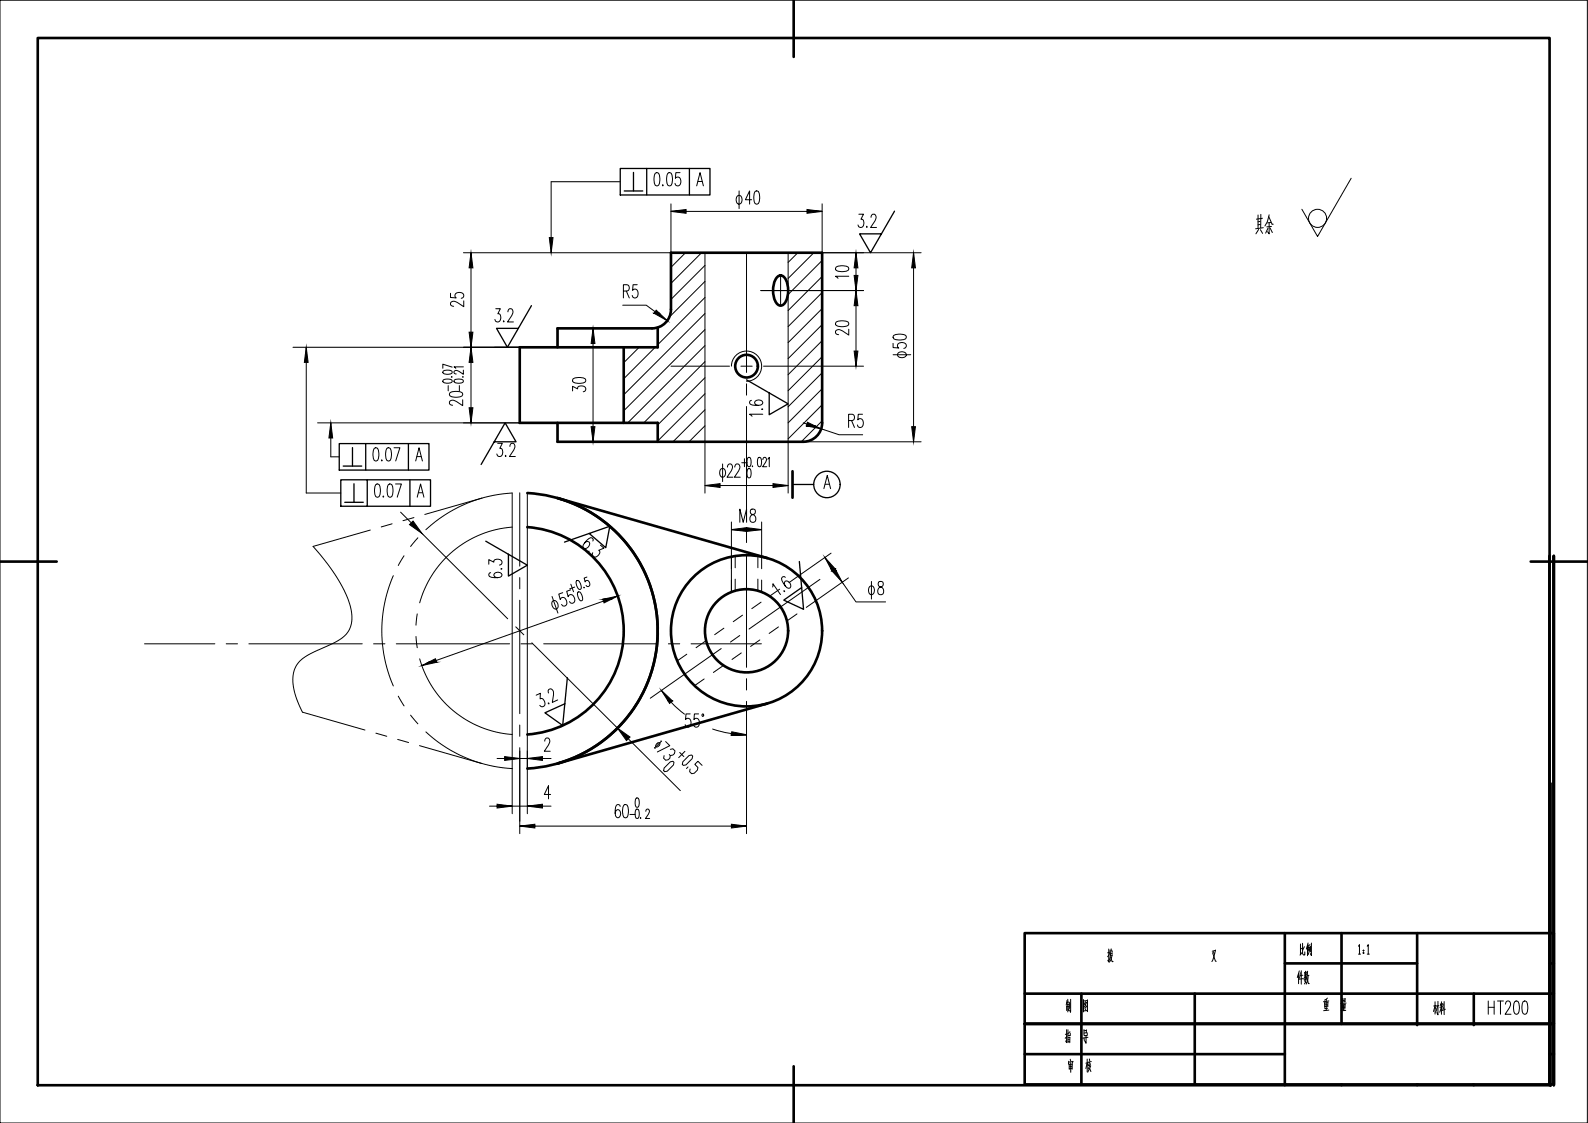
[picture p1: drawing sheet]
<svg xmlns="http://www.w3.org/2000/svg" width="420mm" height="297mm" viewBox="0 0 420 297" stroke-linecap="round" stroke-linejoin="round" font-family="sans-serif">
<defs><g id="words">
<text font-size="8.4" x="337.6" y="63.1" transform="rotate(-90 337.6 63.1)">其余</text>
<text font-size="7.5" x="234.6" y="159.8" transform="rotate(-90 234.6 159.8)">φ8</text>
<g font-size="7.1">
<text x="117.8" y="82.2">25</text>
<text x="163.7" y="80.1">R5</text>
<text x="225.4" y="90" transform="rotate(-90 225.4 90)">20</text>
<text x="150.3" y="104.8">30</text>
<text x="223.3" y="114.3">R5</text>
<text x="194.4" y="139.3">M8</text>
</g>
<g font-size="6.6">
<text x="219.8" y="74.8">10</text>
<text x="347.1" y="261.4" transform="rotate(-90 347.1 261.4)">件数</text>
<text x="383.5" y="269.5" transform="rotate(-90 383.5 269.5)">材料</text>
</g>
<text font-size="6.2" x="347.8" y="254" transform="rotate(-90 347.8 254)">比例</text>
<text font-size="4.9" x="117.8" y="108.7">20</text>
</g></defs>
<!-- layer: CAXA1 -->
<g fill="none" stroke="#000" stroke-width=".26">
<path d="M197.5 66.9v31.6M201.3 76.9h16.2M206.5 72.9v8M177.5 96.9h15.5M196 96.9h3M202 96.9h15.5M197.5 101.5v3M197.5 107.5v30M137.5 130.4v19.4M137.5 152.8v3M137.5 158.8v30M197.5 140.5v3"/>
<path d="M197.5 146.5v30M216.9 153.2l-18.7 13.2M409.9 147v26.5M38.2 170.3h18.6M59.8 170.3h3M65.8 170.3h30M98.8 170.3h3M104.8 170.3h30M137.8 170.3h3M143.8 170.3h30M176.8 170.3h3M182.8 170.3h18.7"/>
<path d="M190.8 171.6l-18.7 13.1M195.7 168.1l-2.4 1.7M197.5 179.5v3M409.9 176.5v3M137.5 191.8v3M137.5 197.8v19.4M197.5 185.5v31.7M409.9 182.5v30M409.9 215.5v3M409.9 221.5v30M409.9 254.5v3M409.9 260.5v26.5"/>
</g>
<!-- layer: CAXA0 -->
<g fill="none" stroke="#000" stroke-width=".7">
<path d="M10 10.1h400v276.9h-400zM210 .1v15M165 91.9v20M174 86.6v5.3h-36.5v20h36.5v5M177.5 81.9a5 5 0 0 1-5 5h-25M177.5 81.9v-15h40v45M217.5 111.8a5 5 0 0 1-5 5l-65 .1M139.5 139.4a27.5 27.5 0 0 1 25.5 27.4 27.5 27.5 0 0 1-25.5 27.5M139.5 130.4a36.5 36.5 0 0 1 34.3 32.4 36.5 36.5 0 0 1-26.3 39.2M147.5 131.7a36.5 36.5 0 0 1 26.3 39.2 36.5 36.5 0 0 1-34.3 32.4M0 148.5h15M405 148.5h15"/>
<path d="M409.9 147v140M411.1 147v140v-140M410.3 207.2v80M271.1 246.8h140v40h-140zM339.9 246.8v40.2M339.9 254.8h35M354.9 246.8v24M374.9 246.8v24.3M409.9 254.8h1.2M271.1 262.8h140M271.1 278.8h68.8M286.1 262.8v24"/>
<path d="M316.1 262.8v24M389.9 262.8v8.3M409.9 278.8h1.2M411.1 270.8h-140h140M210 282v15M354.9 286.8v.2M374.9 286.8v.2M389.9 286.8v.2"/>
<circle cx="197.5" cy="96.8" r="3"/>
<circle cx="197.5" cy="166.8" r="20"/>
<circle cx="197.5" cy="166.8" r="11"/>
</g>
<!-- layer: CAXA3 -->
<path d="M186.5 66.9v50M208.5 66.9v50M193.5 96.8a4 4 0 0 1 4-3.9 4 4 0 0 1 4 3.9 4 4 0 0 1-4 4M135.5 130.4v72.9M139.5 130.4v72.9M82.8 144.5a40.7 40.7 0 0 1 10 16.4 7.1 7.1 0 0 1-4.1 8.9l-4.9 2.3a9.9 9.9 0 0 0-5.7 4.6 11.7 11.7 0 0 0 .7 9l1.2 2.7" fill="none" stroke="#000" stroke-width=".26"/>
<!-- layer: CAXA0 -->
<g fill="none" stroke="#000" stroke-width=".26">
<path d="M0 .1h420v296.9h-420zM181.4 66.9l-3.9 3.8M185.6 66.9l-8.1 8.1M186.5 78.7l-12.5 12.5M186.5 74.4l-9.4 9.5M186.5 70.2l-9 9M211.1 66.9l-2.6 2.5M215.3 66.9l-6.8 6.8M217.5 73.1l-9 9M217.5 68.9l-9 9M217.5 77.4l-9 9M169.1 91.9l-4.1 4"/>
<path d="M173.4 91.9l-8.4 8.3M174.5 86.4l-.5 .5M186.5 99.9l-12.5 12.5M186.5 95.7l-16.2 16.2M186.5 91.4l-20.4 20.5M186.5 87.2l-21.5 21.5M186.5 82.9l-21.5 21.5M217.5 81.6l-9 9M217.5 85.9l-9 9M217.5 90.1l-9 9M217.5 94.4l-9 9M217.5 98.6l-9 9"/>
<path d="M186.5 104.1l-12.5 12.5M186.5 108.4l-8.4 8.5M186.5 112.6l-4.2 4.3M217.5 102.8l-9 9M217.5 107.1l-9 9M217.5 111.3l-5.5 5.6M135.5 130.4a36.5 36.5 0 0 0-22.8 9.7M135.5 139.4a27.5 27.5 0 0 0-24.5 20M104.1 152.3a36.4 36.4 0 0 0 0 29.1M106.9 147l-1.5 2.6M110.6 142.2l-2 2.4M110.1 168.4l.3 2.9"/>
<path d="M110.4 162.4l-.3 3M111 174.3a27.5 27.5 0 0 0 24.5 20M105.4 184.1l1.5 2.6M108.6 189.2l2 2.3M112.7 193.6a36.5 36.5 0 0 0 22.8 9.7"/>
</g>
<!-- layer: CAXA2 -->
<g fill="none" stroke="#000" stroke-width=".26">
<path d="M103.7 138.6l-2.8 .8M109.5 136.9l-2.9 .8M127.5 131.7l-15.1 4.4M98 140.2l-15.2 4.3M193.5 147.3v3.1M193.5 153.4v3.2M194.5 147.1v3.1M194.5 153.2v3.1M200.5 147.1v3.1M200.5 153.2v3.1M201.4 159.3l-2.5 1.7M201.5 147.3v3.1"/>
<path d="M201.5 153.4v3.2M206.3 155.8l-2.5 1.8M211.3 152.3l-2.6 1.8M215.9 158.9l-2.6 1.8M181.7 173l-2.5 1.8M186.3 179.6l-2.5 1.8M186.6 169.6l-2.4 1.7M191.2 176.2l-2.4 1.7M191.5 166.2l-2.4 1.7M196.1 172.7l-2.4 1.7M196.5 162.7l-2.5 1.7M201 169.3l-2.4 1.7"/>
<path d="M206 165.8l-2.5 1.8M210.9 162.4l-2.5 1.7M80 188.4l16.6 4.7M99.5 193.9l2.8 .9M105.2 195.6l2.9 .8M111 197.2l16.5 4.8"/>
</g>
<path d="M147.5 86.9v5M147.5 111.9v5M147.5 131.7l55.5 15.9M203 186.1l-55.5 15.9" fill="none" stroke="#000" stroke-width=".7"/>
<!-- layer: CAXA1 -->
<path d="M205.7 73.3a1.26 1.26 0 0 1 2.1 .4 6.6 6.6 0 0 1-.4 6.7 1.26 1.26 0 0 1-2.1-.4 6.6 6.6 0 0 1 .4-6.7z" fill="none" stroke="#000" stroke-width=".7"/>
<!-- layer: CAXA4 -->
<g fill="none" stroke="#000" stroke-width=".26">
<path d="M164.1 48.1h-18.3v18.8M173.4 45.8l.5-.1a1.86 1.86 0 0 1 .7 2l-.3 1.3-.6 .2a1.81 1.81 0 0 1-.7-2zM175.4 48.8v.4l.1-.2M176.7 45.8l.6-.1a1.86 1.86 0 0 1 .6 2l-.3 1.3-.6 .2a1.81 1.81 0 0 1-.6-2zM177.5 55.9h40M177.5 53.9v13h-54.9M179.9 45.7h-1.1l-.1 1.5a.74 .74 0 0 1 .7-.4 .74 .74 0 0 1 .6 .5 1.07 1.07 0 0 1 .1 1.3 1.07 1.07 0 0 1-1.3 .4l-.2-.5M184.3 49.2l.9-3.5 .9 3.5M184.7 48h1.1M195.1 51.8l.3-.1a1.2 1.2 0 0 1 .9 1.1 1.2 1.2 0 0 1-.9 1.2 1.44 1.44 0 0 1-.3-2.2zM195.5 50.5v4.7M198.9 52.8h-1.7l1.1-2.3v3.5"/>
<path d="M199.8 50.7l.5-.2a1.86 1.86 0 0 1 .7 2l-.3 1.3-.6 .2a1.81 1.81 0 0 1-.7-2zM217.5 53.9v13h26.2M227.2 56.7h1.3l-.7 1.3h.3a1.34 1.34 0 0 1-.2 2.2 .71 .71 0 0 1-.9-.7M229.4 59.8v.4l.1-.2M230.5 57.5l.1-.5a.75 .75 0 0 1 1.1-.1 .75 .75 0 0 1 0 1.1l-1.4 2.2h1.6M357.5 47.2l-8.9 15.4-4.1-7.2M124.6 66.9v45M201.3 76.9h27.2M226.5 66.9v30M241.7 66.9v50M77.5 91.9h60M81 91.9v38.5h9.2"/>
<path d="M117.3 98.1l.9-.2a1.09 1.09 0 0 1 1.4 .6 1.82 1.82 0 0 1-2.4 0zM119.5 99.6l.1 .1h-.2M119.6 97.1l-2.4-.8v1.1M122.5 99.6l.1 .1h-.2M122.6 97.9v1.1a3.1 3.1 0 0 0-2-1l-.5 .3v.3l.6 .3M122.6 97h-2.5l.5 .4M131.2 81.7h1.2l-.7 1.3h.4a1.23 1.23 0 0 1 .4 1.3 1.23 1.23 0 0 1-1 .9l-.3-.2-.3-.5M133.3 84.8v.4l.1-.2M134.4 82.5l.1-.5a.75 .75 0 0 1 1.1-.1 .75 .75 0 0 1 0 1.1l-1.3 2.2h1.5M147.5 86.9h11.4M156.9 86.9v30M164.8 80.7h6.2l5.5 4.1"/>
<path d="M217.5 96.9h11M236.3 90.8v1.1l1.5 .2a.73 .73 0 0 1-.4-.8 .73 .73 0 0 1 .6-.6 1.18 1.18 0 0 1 1.8 .9l-.2 .3-.5 .3M236.3 93.8h4.7M236.5 88.7a3.8 3.8 0 0 1 3.1 0l.2 .6a1.81 1.81 0 0 1-2 .6l-1.3-.3-.2-.3zM237.6 93.4a1.32 1.32 0 0 1 2.2 .5 1.27 1.27 0 0 1-1.2 .7 1.27 1.27 0 0 1-1.1-.9zM84 111.9h53.5M87.5 111.9v8.9h2.3M99 118.6l.6-.2a1.84 1.84 0 0 1 .6 2l-.3 1.4-.6 .1a1.86 1.86 0 0 1-.6-2zM102.4 118.6l.5-.2a1.86 1.86 0 0 1 .7 2l-.4 1.4-.5 .1a1.81 1.81 0 0 1-.7-2zM104.2 118.4h1.6l-1.1 3.5M117.3 100.5l.9-.2a1.09 1.09 0 0 1 1.4 .6 1.82 1.82 0 0 1-2.4 0zM118.6 102v1.4"/>
<path d="M120.2 100.5l1-.2a1.08 1.08 0 0 1 1.4 .6 1.82 1.82 0 0 1-2.5 0zM121.5 102v1.4M131.7 117.3h1.2l-.7 1.3h.4a1.33 1.33 0 0 1-.3 2.2 .7 .7 0 0 1-.8-.7M134.9 118.1l.1-.5a.75 .75 0 0 1 1.1-.1 .75 .75 0 0 1 0 1.1l-1.3 2.2h1.5M147.5 116.9h11.4M186.5 116.9v13.5M198.8 105.9l-.3 .1-.2 .6a2.05 2.05 0 0 0 2.4 .6l.6-.1 .5-.5a1.15 1.15 0 0 0-1.1-.8 1.15 1.15 0 0 0-1 .8l.5 .5 .5 .1M201.7 108.1l.1 .1h-.3M201.8 109.6h-3.5l.7 .5M208.5 116.9v13.5M212.5 111.9l9.5 3.1h6.3M212.5 116.9h31.2"/>
<path d="M99.4 128.2l.6-.2a1.86 1.86 0 0 1 .6 2l-.3 1.3-.5 .2a1.81 1.81 0 0 1-.7-2zM101 121.6v.3l.1-.1M101.4 131.2v.3l.1-.2M102.8 128.2l.5-.2a1.81 1.81 0 0 1 .7 2l-.3 1.3-.6 .2a1.81 1.81 0 0 1-.7-2zM104.6 128h1.6l-1.1 3.5M106 135.5l2.8 2.8M110 121.9l.9-3.5 .9 3.5M110.3 120.8h1.1M110.4 131.5l.9-3.5 .9 3.5M110.7 130.3h1.1M133.8 120.4v.4l.1-.2M186.5 128.4h22"/>
<path d="M190.7 124.1l.4-.2a1.2 1.2 0 0 1 .9 1.2 1.2 1.2 0 0 1-.9 1.1 1.45 1.45 0 0 1-.4-2.1zM191.2 122.7v4.7M192.5 123.6l.1-.5a.75 .75 0 0 1 1.1-.1 .75 .75 0 0 1 0 1.1l-1.3 2.1h1.5M193.5 138.1v18.5M194.4 123.6l.1-.5a.75 .75 0 0 1 1.1-.1 .75 .75 0 0 1 0 1.1l-1.3 2.1h1.6M196.3 122.4h1.4M197 121.3v2.2M197.9 121.1l.4-.1a1.86 1.86 0 0 1 0 2.5h-.2a2.08 2.08 0 0 1-.2-2.4zM197.9 124.1l.4-.2a1.86 1.86 0 0 1 0 2.5h-.2a2.06 2.06 0 0 1-.2-2.3zM199.1 123.2v.3l.1-.2M200.6 121.1l.4-.1a1.83 1.83 0 0 1 0 2.5h-.1a2.13 2.13 0 0 1-.3-2.4zM201.5 138.1v9.2"/>
<path d="M201.8 121.6l.1-.4a.53 .53 0 0 1 .8-.1 .53 .53 0 0 1 0 .8l-.9 1.6h1.1M203.1 121.5l.4-.5v2.5M218 129.3l.9-3.5 .9 3.5M218.3 128.1h1.1M111.7 141.1l22.6 22.6M129.3 149.2v-1.2l1.4 .7v-.3a1.33 1.33 0 0 1 2.1 .2 .7 .7 0 0 1-.6 .9M129.8 151.5l-.3 .1-.2 .5a2.04 2.04 0 0 0 2.4 .7l.6-.1 .5-.6a1.14 1.14 0 0 0-1.1-.7 1.14 1.14 0 0 0-1 .7l.1 .4 .9 .3M132.7 150.4l.1 .1h-.3M146.1 157.8l1.5 4.4M146.1 159.2a.69 .69 0 0 1 1.1-.1 1.19 1.19 0 0 1-.1 2 1.45 1.45 0 0 1-1-1.9zM148.9 156.8l-1.1 .3 .4 1.5a.73 .73 0 0 1 .6-.6 .73 .73 0 0 1 .8 .3 1.07 1.07 0 0 1 .4 1.2 1.07 1.07 0 0 1-1 .8l-.4-.4M151 156l-1.1 .4 .4 1.4a.74 .74 0 0 1 .6-.5 .74 .74 0 0 1 .7 .3 1.07 1.07 0 0 1 .5 1.2 1.07 1.07 0 0 1-1.1 .7l-.3-.4"/>
<path d="M151 154.5l.7 2M152.1 155.3l-1.4 .5M152.6 153.6l.2-.1a1.83 1.83 0 0 1 .8 2.4h-.2a1.86 1.86 0 0 1-.8-2.3zM153 156.6l.1-.1a1.83 1.83 0 0 1 .9 2.4h-.2a1.86 1.86 0 0 1-.8-2.3zM154.5 155.3l.1 .2v-.1M155.3 152.6l-.8 .3 .3 1 .1-.1a.53 .53 0 0 1 .9-.1l.2 .5a.63 .63 0 0 1-.4 1l-.5-.4M155.9 145.8l-.3 .2h.2M156.8 143.1l.2-.3-.3-.5a2.07 2.07 0 0 0-2.1 1.3l-.3 .6 .1 .8a1.14 1.14 0 0 0 1.3-.4 1.14 1.14 0 0 0 .1-1.3h-.8l-.4 .3M158.9 144.2l.9 .8-1.4 .6 .3 .2a1.34 1.34 0 0 1-1.6 1.5 .71 .71 0 0 1-.3-1.1M163.4 157.7l-51.8 18.4M204.4 155.3l.1-.9 2 2.9M207.4 156.2l.2 .3v-.2"/>
<path d="M207.8 152.7l-.3-.2-.5 .2a2.06 2.06 0 0 0 .8 2.3l.4 .5 .8 .1a1.14 1.14 0 0 0 0-1.4 1.14 1.14 0 0 0-1.3-.4l-.2 .3 .3 .9M218.2 147.5l8.3 11.7h7.8M219.9 146.3l-8.6 6M224.5 152.9l-8.6 6M136.5 165.8l2.1 2.1M140.7 170l22.7 22.6M137.5 198.6v21.9M139.5 198.6v16.6M141.8 183.9l1.2-.5-.1 1.5 .3-.2a1.34 1.34 0 0 1 .7 2.1 .71 .71 0 0 1-1.1-.2M144.1 196l.1-.5a.75 .75 0 0 1 1.1-.1 .75 .75 0 0 1 .1 1.1l-1.4 2.2h1.6M145.1 185.9l.1 .3 .1-.2M145.1 183.3l-.1-.5a.75 .75 0 0 1 1-.5 .75 .75 0 0 1 .5 1l-.4 2.5 1.5-.7"/>
<path d="M166.2 195.4l13.8 13.7M173.1 197.7l.3 .3M173.9 196.7a.43 .43 0 0 1 .7-.2 .43 .43 0 0 1-.2 .7 .49 .49 0 0 1-.4 .4 .49 .49 0 0 1-.5-.3zM174.8 196l.2 .1-1.8 1.7M175 182.6a27.5 27.5 0 0 0 6.1 6.3M176.1 196.1l1.1 1.1-3.3 1.7M177.4 198.2l.6-.1 .6 .5-.1 .7-.5 .4-.6 .2-.3-.3M177.4 199.9l-.2 .6-.4 .5-.7 .1-.5-.5 .1-.7M179.8 199l1.1 1.1M181.2 198.7l-1.6 1.7M182.3 199.8l.7-.1 .3 .3-.2 .7-1.6 1.6-.7 .2-.3-.3 .2-.7zM182.6 188.8h-1.1l-.1 1.5a.73 .73 0 0 1 .7-.3 .73 .73 0 0 1 .6 .5 1.07 1.07 0 0 1 0 1.3 1.07 1.07 0 0 1-1.2 .4l-.2-.5"/>
<path d="M184.8 188.8h-1.1l-.1 1.5a.73 .73 0 0 1 .7-.3 .73 .73 0 0 1 .6 .5 1.07 1.07 0 0 1 .1 1.3 1.07 1.07 0 0 1-1.3 .4l-.2-.5M188.6 192.8a27.5 27.5 0 0 0 8.9 1.5M129.5 213.2h16.3M131.5 200.6h14.3M135.5 203.3v11.9M137.5 218.5h60M145.7 210.1h-1.7l1.1-2.3v3.5M164.1 213.3l-.1-.3-.6-.2a2.08 2.08 0 0 0-.6 2.3l.1 .7 .5 .5a1.14 1.14 0 0 0 .8-1.1 1.14 1.14 0 0 0-.8-1.1l-.5 .5-.1 .5M165 213l.6-.2a1.86 1.86 0 0 1 .7 2l-.4 1.3-.5 .2a1.84 1.84 0 0 1-.7-2zM166.7 215.4h1.4M168.3 211.2l.4-.1a1.82 1.82 0 0 1 0 2.4h-.2a2.13 2.13 0 0 1-.2-2.3zM168.3 214.1l.4-.1a1.82 1.82 0 0 1 0 2.5h-.2a2.13 2.13 0 0 1-.2-2.4z"/>
<path d="M169.5 216.3v.2l.1-.1M170.9 214.6l.1-.4a.53 .53 0 0 1 .7 0 .53 .53 0 0 1 0 .8l-.9 1.5h1.1M175.7 203.2l1.7-1.7 .7-.1 .2 .2-.1 .7-1.6 1.7-.7 .1-.3-.3zM182 202.9l-.4 .4M185.8 202.4l-1.1-1-.9 .8 .9 .8-.2 .7-.8 .8-.7 .2-.5-.6 .1-.7M197.5 217.2v3.3M293.4 251v3.5l-.3-.5M293.5 252.5l-.4 .6M293.5 251.9l-.4 .1M293.7 251.3l-.1 1M293.8 253.1l.5 1.3 .2-.1M294 251l-.6 3.1"/>
<path d="M294.1 251.3l.2 .5M294.3 252.6l-.5 .2M294.3 252.5l-.3 1.1-.5 .9M294.4 252.1l-.8 .2M320.8 252l.8 2.3h.2M321.1 251.7l.2 .6M321.6 251.4l-.9 .2M321.6 251.3l-1 3M359.4 250.3l.3-.4v2.5M359.4 252.4h.6M360.7 251.4h.1M360.7 252.1h.1"/>
<path d="M360.8 251.4h.1M360.8 252.1h.1M361.7 250.3l.3-.4v2.5M361.7 252.4h.6M282.2 272.4v3.4l-.2-.5M282.2 266.1v1.2M282.3 264.6l-.1 1M282.4 274l-.6 .6M282.4 273.5l-.5 .1M282.5 264.3v3.4M282.6 272.4v1.5h.6v-.7M282.6 274.3v1.5"/>
<path d="M282.6 266.9l.2 .4M282.8 266.2l-.6 .1M282.8 265l-.5 .2M282.8 266.1v1.1M282.9 265.6l-.8 .2M283 275h-.4M283 265.1v1.6M283 275.5l-.4 .1M283.1 274.4l-.5 .1M283.1 274.3l-.1 1.5M283.1 272.9l-.5 .5M283.3 264.3l-.1 3.5-.2-.6"/>
<path d="M286.7 267.4l1-.1v.2M286.7 264.4v3.3M286.8 272.3l.1 1.6h.8v-.7M286.8 274.6l.1 .7M287 265.6l.7 .7M287 266.7l.3 .5M287.1 266.3l.2 .3M287.2 264.9l-.4 .9M287.3 273.9v2.1l-.3-.6M287.4 265.2l-.3 .1M287.4 272.4v.8M287.4 273.2h-.6"/>
<path d="M287.4 272.6h-.6M287.5 265.1l-.8 1.4M287.7 264.5v3.1M287.7 264.6l-1 .2M287.9 274.4l-1.5 .2M350.5 265.2v1.3M350.9 264.3v2.9M351.2 265.7l-.6 .1M351.2 264l-.8 .5M351.3 266.7l-.8 .1M351.3 265.2l-.8 .1M351.4 265l-.1 1.1"/>
<path d="M351.4 266.1l-.9 .2M351.6 264.7l-1.5 .3M351.6 267.2l-1.4 .1M355.1 265.6v1M355.2 264.1v1.1M355.5 265.7v1.6M355.8 266.1h-.6M355.8 264.6l-.6 .1M355.9 264.2l-.7 .1M355.9 265.7l-.8 .1M355.9 266.8l-.8 .1M355.9 264.1v.8l-.7 .1"/>
<path d="M355.9 265.6v.8l-.8 .1M356.1 267.3l-1.3 .1M356.2 265.3l-1.4 .1M393.8 264.8v3.5M393.8 266.4h1.5M395.3 264.8v3.5M396.2 264.8h1.6M397 264.8v3.5M398.3 265.6l.2-.5a.75 .75 0 0 1 1-.1 .75 .75 0 0 1 .1 1.1l-1.4 2.2h1.6M400.8 264.9l.5-.1a1.86 1.86 0 0 1 .7 2l-.3 1.3-.6 .2a1.81 1.81 0 0 1-.6-2zM403 264.9l.6-.1a1.86 1.86 0 0 1 .6 2l-.3 1.3-.6 .2a1.81 1.81 0 0 1-.6-2zM282.8 280.7l-.1 .8"/>
<path d="M282.9 281.4v1.4M283.2 280.2l.1 .5M283.3 281.1v2.5M283.5 282.1h-.5M283.7 282.6l-.8 .1M283.7 281.5l-.8 .1M283.7 281.4v1.4M283.9 280.8l-1.1 .1M283.9 280.7l-.2 .5M287.7 280.1v3.5M287.7 281.2l-.4 1.4M287.7 281.4l.2 .5"/>
<path d="M287.9 281.1l-.6 .1M288.2 280.1l.1 .6M288.3 281l-.3 .8M288.3 282.7l.3 .7M288.4 281.7l-.5 .2M288.5 281.4l-.6 1.4M288.6 281.9l-.8 1.7M288.7 280.8l-.8 .2"/>
<circle cx="348.6" cy="57.8" r="2.4"/>
<circle cx="185.9" cy="189.2" r=".29"/>
</g>
<g fill="#000" stroke="#000" stroke-width=".26">
<path d="M124.6 66.9l.5 4h-1zM145.3 62.9h1l-.5 4zM226.5 66.9l.5 4h-1zM226.5 76.9l.5 4h-1zM241.7 66.9l.5 4h-1zM81 91.9l.5 3.9h-1zM124.1 87.9h1l-.5 4zM124.6 91.9l.5 3.9h-1zM156.9 86.9l.5 4h-1zM226 92.9h1l-.5 4zM87.5 111.9l.5 4h-1zM124.1 107.9h1l-.5 4z"/>
<path d="M156.4 112.9h1l-.5 4zM241.2 112.9h1l-.5 4zM108.3 138.8l1-1 2.4 3.3zM163.4 192.6l3.3 2.4-.9 .9z"/>
<path d="M177.5 55.9l4-.5v.5zM177.5 55.9l4 .5v-.5z"/>
<path d="M213.5 55.4l4 .5h-4zM213.5 55.9v.5l4-.5z"/>
<path d="M173.6 82l.9 .9h-1.5zM173 82.9l3.5 1.9-2-1.9z"/>
<path d="M213.6 111.7l2 .9h-2.3zM213.3 112.6l4 .8-1.7-.8z"/>
<path d="M186.5 128.4l4-.5v.5zM186.5 128.4l4 .5v-.5z"/>
<path d="M204.5 127.9l4 .5h-4zM204.5 128.4v.5l4-.5z"/>
<path d="M159.5 158.5l3.9-.8-1.7 .8zM159.5 158.5l.3 1 1.9-1z"/>
<path d="M218.2 147.5l2.8 2.9h-1.2zM219.8 150.4l.3 .6 .9-.6z"/>
<path d="M220.1 151l.9-.6 .3 .6zM220.1 151l2.7 3-1.5-3z"/>
<path d="M113.3 175.2l1.9-1 .3 1zM111.6 176.1l3.9-.9h-2.2z"/>
<path d="M175 182.6l2.9 2.8h-1.2zM176.7 185.4l.5 .7 .7-.7z"/>
<path d="M193.6 193.6l3.9 .7h-4zM193.5 194.3v.2l4-.2z"/>
<path d="M131.5 212.7l4 .5h-4zM131.5 213.2v.5l4-.5z"/>
<path d="M133.5 200.1l4 .5h-4zM133.5 200.6v.5l4-.5z"/>
<path d="M137.5 218.5l4-.5v.5zM137.5 218.5l4 .5v-.5z"/>
<path d="M139.5 213.2l4-.5v.5zM139.5 213.2l4 .5v-.5z"/>
<path d="M139.5 200.6l4-.5v.5zM139.5 200.6l4 .5v-.5z"/>
<path d="M193.5 218l4 .5h-4zM193.5 218.5v.5l4-.5z"/>
</g>
<g fill="none" stroke="#000" stroke-width=".35">
<path d="M164.1 44.6h7v7h-7zM165.2 50.5h4.9M167.6 45.6v4.9M171.1 44.6h16.8v7h-16.8M182.4 44.6v7M236.7 55.9l-6.4 11-2.9-5h5.8M140.6 80.9l-6.4 11-2.8-5h5.7M89.8 117.3h7v7h-7zM93.3 118.4v4.9M96.8 117.3h16.7v7h-16.7M108.1 117.3v7M130.8 116.9h5.7l-2.9-5-6.3 11"/>
<path d="M197.5 100.5l11 6.3-5 2.9v-5.8M90.2 126.9h7v7h-7zM90.8 123.3h4.9M91.2 132.9h4.9M93.7 128v4.9M97.2 126.9h16.7v7h-16.7M108.5 126.9v7M209.7 128.2h5.6M128.5 143.1l11 6.4-5 2.9v-5.8M155.9 141.1l4.4 3.8 1-5.7-11.9 4.2M211.5 148.5l1.1 12.7-5.2-2.5 4.7-3.3M150.1 179.3l-1.2 12.6-4.7-3.4 5.2-2.3"/>
<circle cx="218.8" cy="128.1" r="3.5"/>
</g>
<path d="M209.7 124.6v7.1" fill="none" stroke="#000" stroke-width=".7"/>
<use href="#words"/>
</svg>
